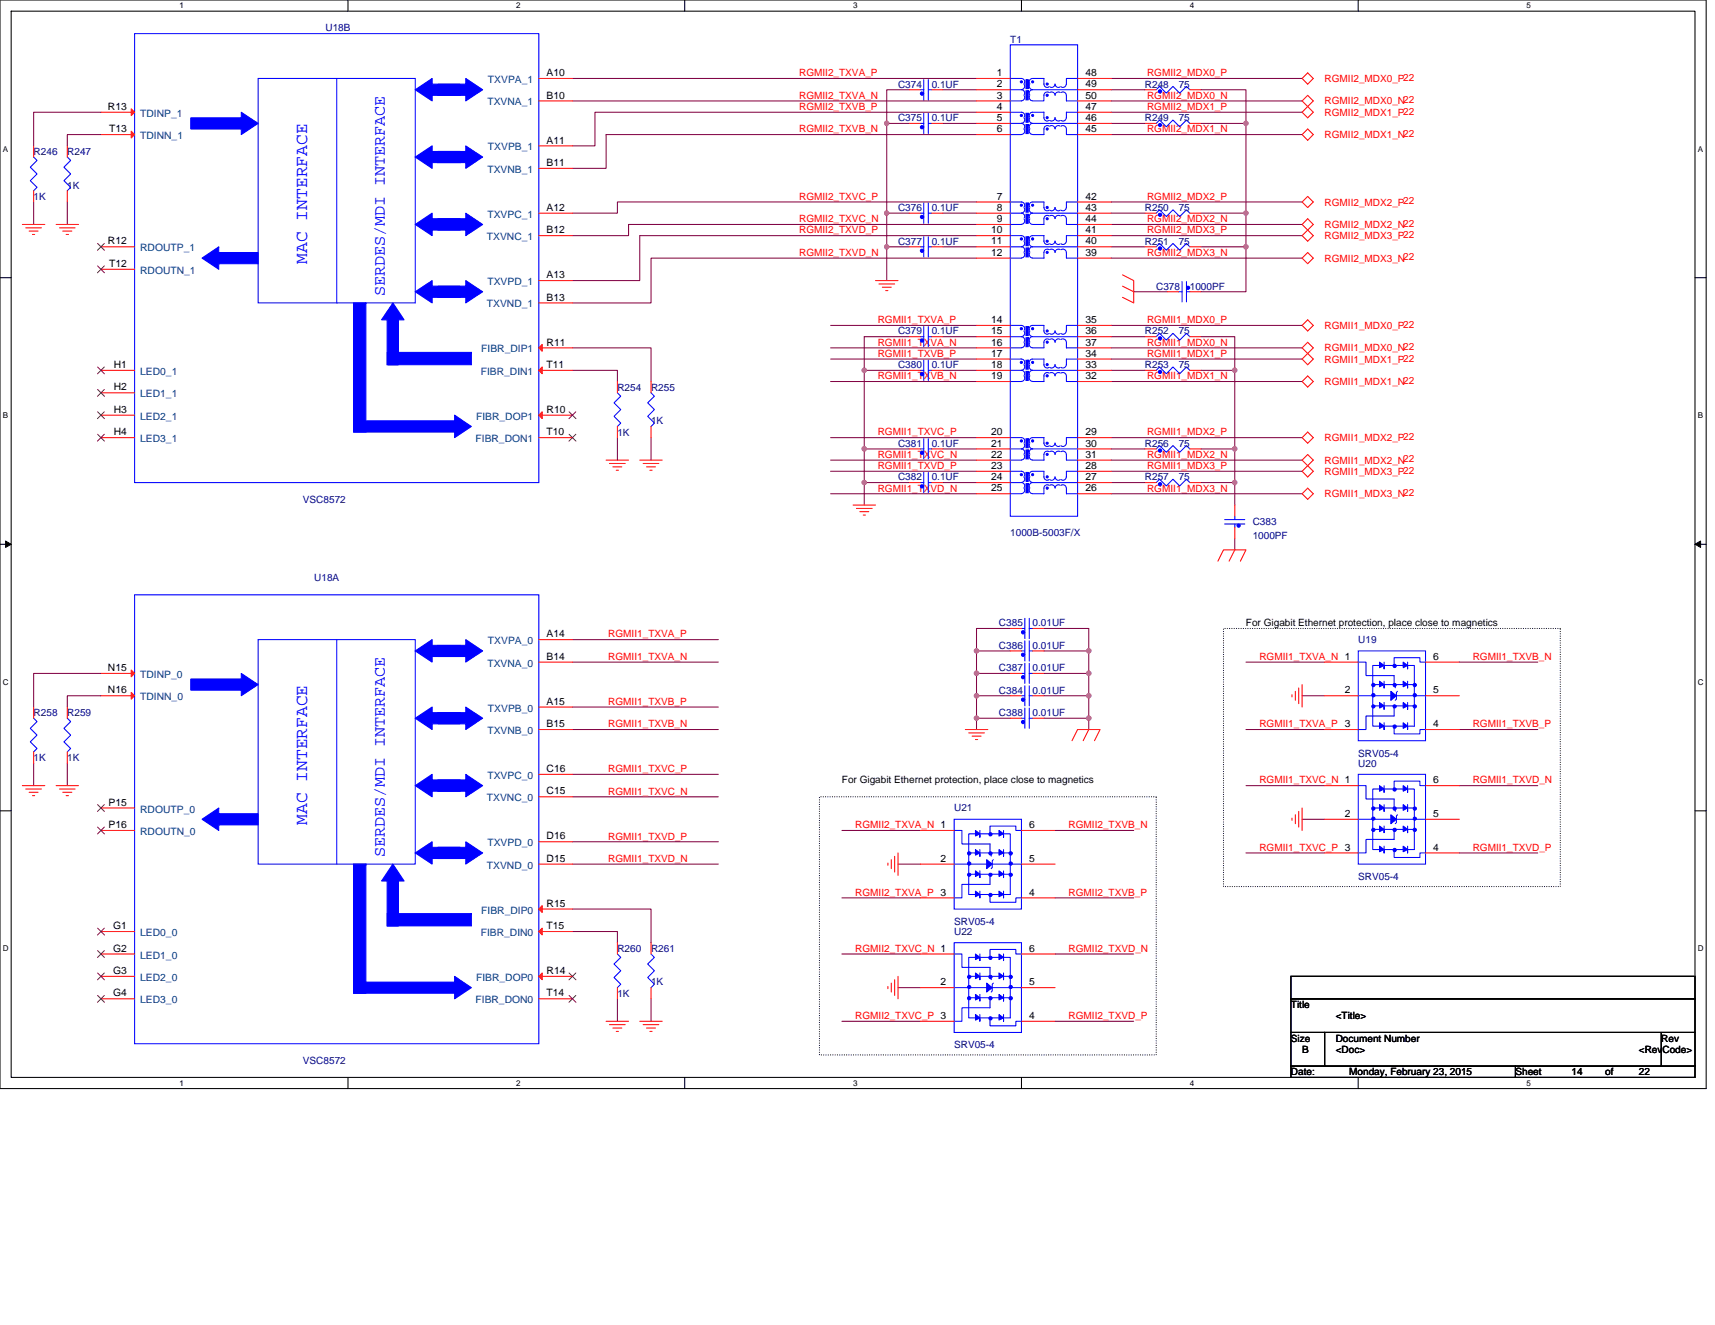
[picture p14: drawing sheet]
<svg xmlns="http://www.w3.org/2000/svg" width="279mm" height="216mm" viewBox="0 0 279 216" stroke-linecap="round" stroke-linejoin="round" font-family="sans-serif">
<defs><g id="words">
<g font-size="2.9" fill="#00f">
<text x="50" y="43" transform="rotate(-90 50 43)">MAC INTERFACE</text>
<text x="50" y="134.4" transform="rotate(-90 50 134.4)">MAC INTERFACE</text>
</g>
<g font-size="2.7" fill="#00f">
<text x="62.7" y="48.3" transform="rotate(-90 62.7 48.3)">SERDES/MDI INTERFACE</text>
<text x="62.7" y="139.7" transform="rotate(-90 62.7 139.7)">SERDES/MDI INTERFACE</text>
</g>
<g font-size="1.7">
<text x="17.6" y="17.9">R13</text>
<text x="89" y="16.1">B10</text>
<text x="89" y="12.4">A10</text>
<text x="162.4" y="14.2">2</text>
<text x="162.4" y="12.4">1</text>
<text x="162.4" y="16.1">3</text>
<text x="162.4" y="17.9">4</text>
<text x="176.8" y="17.9">47</text>
<text x="176.8" y="16.1">50</text>
<text x="176.8" y="12.4">48</text>
<text x="176.8" y="14.2">49</text>
<text x="17.8" y="21.5">T13</text>
<text x="89" y="23.4">A11</text>
<text x="162.4" y="19.7">5</text>
<text x="162.4" y="21.5">6</text>
<text x="176.8" y="21.5">45</text>
<text x="176.8" y="19.7">46</text>
<text x="89" y="27.1">B11</text>
<text x="89" y="34.4">A12</text>
<text x="162.4" y="32.5">7</text>
<text x="162.4" y="34.4">8</text>
<text x="176.8" y="32.5">42</text>
<text x="176.8" y="34.4">43</text>
<text x="17.6" y="39.8">R12</text>
<text x="89" y="38">B12</text>
<text x="161.5" y="38">10</text>
<text x="161.5" y="39.8">11</text>
<text x="161.5" y="41.7">12</text>
<text x="162.4" y="36.2">9</text>
<text x="176.8" y="41.7">39</text>
<text x="176.8" y="38">41</text>
<text x="176.8" y="39.8">40</text>
<text x="176.8" y="36.2">44</text>
<text x="17.8" y="43.5">T12</text>
<text x="89" y="45.3">A13</text>
<text x="89" y="49">B13</text>
<text x="161.5" y="52.6">14</text>
<text x="176.8" y="52.6">35</text>
<text x="18.5" y="60">H1</text>
<text x="89" y="60">T11</text>
<text x="89" y="56.3">R11</text>
<text x="161.5" y="54.5">15</text>
<text x="161.5" y="56.3">16</text>
<text x="161.5" y="58.1">17</text>
<text x="161.5" y="60">18</text>
<text x="176.8" y="54.5">36</text>
<text x="176.8" y="56.3">37</text>
<text x="176.8" y="58.1">34</text>
<text x="176.8" y="60">33</text>
<text x="18.5" y="63.6">H2</text>
<text x="161.5" y="61.8">19</text>
<text x="176.8" y="61.8">32</text>
<text x="18.5" y="67.3">H3</text>
<text x="18.5" y="70.9">H4</text>
<text x="89" y="70.9">T10</text>
<text x="89" y="67.3">R10</text>
<text x="161.5" y="70.9">20</text>
<text x="176.8" y="70.9">29</text>
<text x="161.5" y="72.8">21</text>
<text x="161.5" y="74.6">22</text>
<text x="161.5" y="76.4">23</text>
<text x="176.8" y="72.8">30</text>
<text x="176.8" y="74.6">31</text>
<text x="176.8" y="76.4">28</text>
<text x="161.5" y="78.3">24</text>
<text x="161.5" y="80.1">25</text>
<text x="176.8" y="78.3">27</text>
<text x="176.8" y="80.1">26</text>
<text x="89" y="107.5">B14</text>
<text x="89" y="103.8">A14</text>
<text x="233.5" y="107.5">6</text>
<text x="17.6" y="109.3">N15</text>
<text x="17.6" y="113">N16</text>
<text x="219.1" y="113">2</text>
<text x="233.5" y="113">5</text>
<text x="89" y="118.5">B15</text>
<text x="89" y="114.8">A15</text>
<text x="233.5" y="118.5">4</text>
<text x="89" y="125.8">C16</text>
<text x="17.7" y="131.3">P15</text>
<text x="89" y="129.5">C15</text>
<text x="233.5" y="127.6">6</text>
<text x="17.7" y="134.9">P16</text>
<text x="89" y="136.8">D16</text>
<text x="167.7" y="134.9">6</text>
<text x="219.1" y="133.1">2</text>
<text x="233.5" y="133.1">5</text>
<text x="89" y="140.4">D15</text>
<text x="153.2" y="140.4">2</text>
<text x="167.7" y="140.4">5</text>
<text x="233.5" y="138.6">4</text>
<text x="89" y="147.7">R15</text>
<text x="167.7" y="145.9">4</text>
<text x="18.4" y="151.4">G1</text>
<text x="18.4" y="155.1">G2</text>
<text x="89" y="151.4">T15</text>
<text x="167.7" y="155.1">6</text>
<text x="18.4" y="158.7">G3</text>
<text x="89" y="158.7">R14</text>
<text x="153.2" y="160.5">2</text>
<text x="167.7" y="160.5">5</text>
<text x="18.4" y="162.4">G4</text>
<text x="89" y="162.4">T14</text>
<text x="167.7" y="166">4</text>
</g>
<g font-size="1.7" fill="#004080">
<text x="79.4" y="17.2">TXVNA_1</text>
<text x="79.5" y="13.5">TXVPA_1</text>
<text x="22.8" y="19">TDINP_1</text>
<text x="22.8" y="22.7">TDINN_1</text>
<text x="79.4" y="28.2">TXVNB_1</text>
<text x="79.5" y="24.5">TXVPB_1</text>
<text x="79.4" y="35.5">TXVPC_1</text>
<text x="22.8" y="41">RDOUTP_1</text>
<text x="79.3" y="39.1">TXVNC_1</text>
<text x="22.8" y="44.6">RDOUTN_1</text>
<text x="79.4" y="46.5">TXVPD_1</text>
<text x="79.3" y="50.1">TXVND_1</text>
<text x="78.4" y="57.4">FIBR_DIP1</text>
<text x="22.8" y="61.1">LED0_1</text>
<text x="22.8" y="64.7">LED1_1</text>
<text x="78.3" y="61.1">FIBR_DIN1</text>
<text x="22.8" y="68.4">LED2_1</text>
<text x="77.6" y="68.4">FIBR_DOP1</text>
<text x="22.8" y="72.1">LED3_1</text>
<text x="77.5" y="72.1">FIBR_DON1</text>
<text x="79.5" y="105">TXVPA_0</text>
<text x="22.8" y="110.5">TDINP_0</text>
<text x="79.4" y="108.6">TXVNA_0</text>
<text x="22.8" y="114.1">TDINN_0</text>
<text x="79.4" y="119.6">TXVNB_0</text>
<text x="79.5" y="116">TXVPB_0</text>
<text x="79.3" y="130.6">TXVNC_0</text>
<text x="79.4" y="126.9">TXVPC_0</text>
<text x="22.8" y="132.4">RDOUTP_0</text>
<text x="22.8" y="136.1">RDOUTN_0</text>
<text x="79.4" y="137.9">TXVPD_0</text>
<text x="79.3" y="141.5">TXVND_0</text>
<text x="78.4" y="148.9">FIBR_DIP0</text>
<text x="22.8" y="152.5">LED0_0</text>
<text x="78.3" y="152.5">FIBR_DIN0</text>
<text x="22.8" y="156.2">LED1_0</text>
<text x="22.8" y="159.8">LED2_0</text>
<text x="77.6" y="159.8">FIBR_DOP0</text>
<text x="22.8" y="163.5">LED3_0</text>
<text x="77.5" y="163.5">FIBR_DON0</text>
</g>
<g font-size="1.6" fill="#000080">
<text x="53" y="5.1">U18B</text>
<text x="164.6" y="7">T1</text>
<text x="146.3" y="14.3">C374</text>
<text x="151.8" y="14.3">0.1UF</text>
<text x="186.5" y="14.3">R248</text>
<text x="192" y="14.3">75</text>
<text x="146.3" y="19.8">C375</text>
<text x="151.8" y="19.8">0.1UF</text>
<text x="186.5" y="19.8">R249</text>
<text x="192" y="19.8">75</text>
<text x="5.5" y="25.3">R246</text>
<text x="11" y="25.3">R247</text>
<text x="5.5" y="32.6">1K</text>
<text x="11" y="30.7">1K</text>
<text x="146.3" y="34.4">C376</text>
<text x="151.8" y="34.4">0.1UF</text>
<text x="186.5" y="34.4">R250</text>
<text x="192" y="34.4">75</text>
<text x="146.3" y="39.9">C377</text>
<text x="151.8" y="39.9">0.1UF</text>
<text x="186.5" y="39.9">R251</text>
<text x="192" y="39.9">75</text>
<text x="188.4" y="47.2">C378</text>
<text x="193.8" y="47.2">1000PF</text>
<text x="146.3" y="54.5">C379</text>
<text x="146.3" y="60">C380</text>
<text x="151.8" y="54.5">0.1UF</text>
<text x="151.8" y="60">0.1UF</text>
<text x="186.5" y="54.5">R252</text>
<text x="186.5" y="60">R253</text>
<text x="192" y="54.5">75</text>
<text x="192" y="60">75</text>
<text x="100.6" y="63.6">R254</text>
<text x="106.1" y="63.6">R255</text>
<text x="100.6" y="71">1K</text>
<text x="106.1" y="69.1">1K</text>
<text x="146.3" y="72.8">C381</text>
<text x="151.8" y="72.8">0.1UF</text>
<text x="186.5" y="72.8">R256</text>
<text x="192" y="72.8">75</text>
<text x="49.4" y="81.9">VSC8572</text>
<text x="146.3" y="78.3">C382</text>
<text x="151.8" y="78.3">0.1UF</text>
<text x="186.5" y="78.3">R257</text>
<text x="192" y="78.3">75</text>
<text x="164.6" y="87.4">1000B-5003F/X</text>
<text x="204.1" y="85.6">C383</text>
<text x="204.1" y="87.8">1000PF</text>
<text x="51.2" y="94.7">U18A</text>
<text x="162.8" y="105.7">C386</text>
<text x="162.8" y="102.1">C385</text>
<text x="168.2" y="105.7">0.01UF</text>
<text x="168.2" y="102.1">0.01UF</text>
<text x="221.3" y="104.8">U19</text>
<text x="162.8" y="109.4">C387</text>
<text x="162.8" y="113">C384</text>
<text x="168.2" y="109.4">0.01UF</text>
<text x="168.2" y="113">0.01UF</text>
<text x="5.5" y="116.7">R258</text>
<text x="11" y="116.7">R259</text>
<text x="162.8" y="116.7">C388</text>
<text x="168.2" y="116.7">0.01UF</text>
<text x="5.5" y="124">1K</text>
<text x="11" y="124">1K</text>
<text x="221.3" y="124.9">U20</text>
<text x="221.3" y="123.3">SRV05-4</text>
<text x="155.4" y="132.2">U21</text>
<text x="221.3" y="143.4">SRV05-4</text>
<text x="100.6" y="155.1">R260</text>
<text x="106.1" y="155.1">R261</text>
<text x="155.4" y="152.4">U22</text>
<text x="155.4" y="150.7">SRV05-4</text>
<text x="106.1" y="160.6">1K</text>
<text x="100.6" y="162.4">1K</text>
<text x="49.4" y="173.4">VSC8572</text>
<text x="155.4" y="170.8">SRV05-4</text>
</g>
<g font-size="1.6" fill="#f00">
<text x="130.2" y="12.4">RGMII2_TXVA_P</text>
<text x="130.2" y="16.1">RGMII2_TXVA_N</text>
<text x="130.2" y="17.9">RGMII2_TXVB_P</text>
<text x="186.9" y="12.4">RGMII2_MDX0_P</text>
<text x="186.9" y="16.1">RGMII2_MDX0_N</text>
<text x="186.9" y="17.9">RGMII2_MDX1_P</text>
<text x="215.8" y="13.4">RGMII2_MDX0_P22</text>
<text x="215.8" y="17">RGMII2_MDX0_N22</text>
<text x="130.2" y="21.6">RGMII2_TXVB_N</text>
<text x="186.9" y="21.6">RGMII2_MDX1_N</text>
<text x="215.8" y="18.8">RGMII2_MDX1_P22</text>
<text x="215.8" y="22.5">RGMII2_MDX1_N22</text>
<text x="130.2" y="32.6">RGMII2_TXVC_P</text>
<text x="186.9" y="32.6">RGMII2_MDX2_P</text>
<text x="215.8" y="33.5">RGMII2_MDX2_P22</text>
<text x="130.2" y="36.2">RGMII2_TXVC_N</text>
<text x="130.2" y="38">RGMII2_TXVD_P</text>
<text x="130.2" y="41.7">RGMII2_TXVD_N</text>
<text x="186.9" y="36.2">RGMII2_MDX2_N</text>
<text x="186.9" y="38">RGMII2_MDX3_P</text>
<text x="186.9" y="41.7">RGMII2_MDX3_N</text>
<text x="215.8" y="37.1">RGMII2_MDX2_N22</text>
<text x="215.8" y="39">RGMII2_MDX3_P22</text>
<text x="215.8" y="42.6">RGMII2_MDX3_N22</text>
<text x="143" y="52.7">RGMII1_TXVA_P</text>
<text x="186.9" y="52.7">RGMII1_MDX0_P</text>
<text x="215.8" y="53.6">RGMII1_MDX0_P22</text>
<text x="143" y="56.3">RGMII1_TXVA_N</text>
<text x="143" y="58.1">RGMII1_TXVB_P</text>
<text x="186.9" y="56.3">RGMII1_MDX0_N</text>
<text x="186.9" y="58.1">RGMII1_MDX1_P</text>
<text x="215.8" y="57.3">RGMII1_MDX0_N22</text>
<text x="215.8" y="59.1">RGMII1_MDX1_P22</text>
<text x="143" y="61.8">RGMII1_TXVB_N</text>
<text x="186.9" y="61.8">RGMII1_MDX1_N</text>
<text x="215.8" y="62.7">RGMII1_MDX1_N22</text>
<text x="143" y="71">RGMII1_TXVC_P</text>
<text x="186.9" y="71">RGMII1_MDX2_P</text>
<text x="215.8" y="71.9">RGMII1_MDX2_P22</text>
<text x="143" y="74.6">RGMII1_TXVC_N</text>
<text x="143" y="76.4">RGMII1_TXVD_P</text>
<text x="186.9" y="74.6">RGMII1_MDX2_N</text>
<text x="186.9" y="76.4">RGMII1_MDX3_P</text>
<text x="215.8" y="75.5">RGMII1_MDX2_N22</text>
<text x="215.8" y="77.4">RGMII1_MDX3_P22</text>
<text x="143" y="80.1">RGMII1_TXVD_N</text>
<text x="186.9" y="80.1">RGMII1_MDX3_N</text>
<text x="215.8" y="81">RGMII1_MDX3_N22</text>
<text x="99.1" y="103.9">RGMII1_TXVA_P</text>
<text x="99.1" y="107.5">RGMII1_TXVA_N</text>
<text x="205.2" y="107.5">RGMII1_TXVA_N 1</text>
<text x="239.9" y="107.5">RGMII1_TXVB_N</text>
<text x="99.1" y="114.9">RGMII1_TXVB_P</text>
<text x="99.1" y="118.5">RGMII1_TXVB_N</text>
<text x="205.2" y="118.5">RGMII1_TXVA_P 3</text>
<text x="239.9" y="118.5">RGMII1_TXVB_P</text>
<text x="99.1" y="125.8">RGMII1_TXVC_P</text>
<text x="99.1" y="129.5">RGMII1_TXVC_N</text>
<text x="205.2" y="127.7">RGMII1_TXVC_N 1</text>
<text x="239.9" y="127.7">RGMII1_TXVD_N</text>
<text x="99.1" y="136.8">RGMII1_TXVD_P</text>
<text x="139.3" y="135">RGMII2_TXVA_N 1</text>
<text x="174.1" y="135">RGMII2_TXVB_N</text>
<text x="99.1" y="140.4">RGMII1_TXVD_N</text>
<text x="205.2" y="138.6">RGMII1_TXVC_P 3</text>
<text x="239.9" y="138.6">RGMII1_TXVD_P</text>
<text x="139.3" y="145.9">RGMII2_TXVA_P 3</text>
<text x="174.1" y="145.9">RGMII2_TXVB_P</text>
<text x="139.3" y="155.1">RGMII2_TXVC_N 1</text>
<text x="174.1" y="155.1">RGMII2_TXVD_N</text>
<text x="139.3" y="166.1">RGMII2_TXVC_P 3</text>
<text x="174.1" y="166.1">RGMII2_TXVD_P</text>
</g>
<g font-size="1.6">
<text x="203" y="102.1">For Gigabit Ethernet protection, place close to magnetics</text>
<text x="137.2" y="127.7">For Gigabit Ethernet protection, place close to magnetics</text>
<text x="210.3" y="164.2">Title</text>
<text x="217.6" y="166.1">&lt;Title&gt;</text>
<text x="210.3" y="169.7">Size</text>
<text x="212.1" y="171.6">B</text>
<text x="217.6" y="169.7">Document Number</text>
<text x="217.6" y="171.6">&lt;Doc&gt;</text>
<text x="267" y="171.6">&lt;RevCode&gt;</text>
<text x="270.7" y="169.7">Rev</text>
<text x="210.3" y="175.2">Date:</text>
<text x="219.8" y="175.2">Monday, February 23, 2015</text>
<text x="246.9" y="175.2">Sheet</text>
<text x="256" y="175.2">14</text>
<text x="261.5" y="175.2">of</text>
<text x="267" y="175.2">22</text>
</g>
<g font-size="1.3">
<text x="29.3" y="1.4">1</text>
<text x="84.1" y="1.4">2</text>
<text x="139" y="1.4">3</text>
<text x="193.8" y="1.4">4</text>
<text x="248.7" y="1.4">5</text>
<text x=".5" y="24.7">A</text>
<text x="276.6" y="24.7">A</text>
<text x=".5" y="68.2">B</text>
<text x="276.6" y="68.2">B</text>
<text x=".5" y="111.6">C</text>
<text x="276.6" y="111.6">C</text>
<text x=".5" y="155">D</text>
<text x="276.6" y="155">D</text>
<text x="29.3" y="176.9">1</text>
<text x="84.1" y="176.9">2</text>
<text x="139" y="176.9">3</text>
<text x="193.8" y="176.9">4</text>
<text x="248.7" y="176.9">5</text>
</g>
</g></defs>
<path d="M0 0h278v177.4h-278zM1.8 1.8h274.3v173.8h-274.3z" fill="none" stroke="#000" stroke-width=".17"/>
<g fill="#fff">
<path d="M29.3 .2h.7v1.5h-.7z"/>
<path d="M29.3 175.7h.7v1.5h-.7z"/>
</g>
<path d="M56.7 0v1.8M56.7 175.6v1.8" fill="none" stroke="#000" stroke-width=".17"/>
<g fill="#fff">
<path d="M84.1 .2h.7v1.5h-.7z"/>
<path d="M84.1 175.7h.7v1.5h-.7z"/>
</g>
<path d="M111.5 0v1.8M111.5 175.6v1.8" fill="none" stroke="#000" stroke-width=".17"/>
<g fill="#fff">
<path d="M139 .2h.7v1.5h-.7z"/>
<path d="M139 175.7h.7v1.5h-.7z"/>
</g>
<path d="M166.4 0v1.8M166.4 175.6v1.8" fill="none" stroke="#000" stroke-width=".17"/>
<g fill="#fff">
<path d="M193.8 .2h.8v1.5h-.8z"/>
<path d="M193.8 175.7h.8v1.5h-.8z"/>
</g>
<path d="M221.3 0v1.8M221.3 175.6v1.8" fill="none" stroke="#000" stroke-width=".17"/>
<g fill="#fff">
<path d="M248.7 .2h.7v1.5h-.7z"/>
<path d="M248.7 175.7h.7v1.5h-.7z"/>
<path d="M.5 23.5h.8v1.5h-.8z"/>
<path d="M276.6 23.5h.9v1.5h-.9z"/>
<path d="M.5 67h.8v1.4h-.8z"/>
<path d="M276.6 67h.9v1.4h-.9z"/>
</g>
<path d="M0 45.3h1.8M276.1 45.3h1.9" fill="none" stroke="#000" stroke-width=".17"/>
<g fill="#fff">
<path d="M.5 110.4h.9v1.5h-.9z"/>
<path d="M276.6 110.4h1v1.5h-1z"/>
</g>
<path d="M0 88.7h1.8M276.1 88.7h1.9" fill="none" stroke="#000" stroke-width=".17"/>
<path d="M.9 88.2l.9 .5-.9 .5zM276.1 88.7l1-.5v1z" fill="#000" stroke="#000" stroke-width=".16"/>
<g fill="#fff">
<path d="M.5 153.8h.9v1.5h-.9z"/>
<path d="M276.6 153.8h1v1.5h-1z"/>
</g>
<path d="M0 132.1h1.8M276.1 132.1h1.9M210.3 159.1h65.8v3.7h-65.8zM210.3 162.8h65.8v5.4h-65.8zM210.3 168.2h5.5v5.5h-5.5zM210.3 173.7h36.6v1.9h-36.6zM215.8 168.2h54.9v5.5h-54.9zM246.9 173.7h29.2v1.9h-29.2zM270.7 168.2h5.4v5.5h-5.4z" fill="none" stroke="#000" stroke-width=".17"/>
<path d="M199.3 102.4h54.9v42.1h-54.9zM133.5 129.8h54.9v42.1h-54.9z" fill="none" stroke="#000" stroke-width=".17" stroke-dasharray="0 .3"/>
<g fill="none" stroke="#800040" stroke-width=".17">
<path d="M16.4 18.3h-10.9v5.5M93.3 12.8h65.8M93.3 16.4h65.8M148.1 14.6h-3.6v5.5M153.6 14.6h5.5M159.1 18.3h-62.2v5.5h-3.6M181 14.6h5.5M181 12.8h31.1M181 16.4h31.1M181 18.3h31.1M195.7 14.6h7.3v5.5h-7.3M5.5 32.9v3.7"/>
<path d="M11 32.9v3.7M16.4 21.9h-5.4v1.9M148.1 20.1h-3.6v14.6M148.1 34.7h-3.6v5.5M153.6 20.1h5.5M153.6 34.7h5.5M159.1 32.9h-58.5v1.8h-7.3M159.1 36.6h-56.7v1.8h-9.1M159.1 21.9h-60.4v5.5h-5.4M159.1 38.4h-54.9v7.3h-10.9M181 20.1h5.5M181 34.7h5.5"/>
<path d="M181 21.9h31.1M181 32.9h31.1M181 36.6h31.1M181 38.4h31.1M203 34.7v5.5h-7.3M203 20.1v14.6h-7.3M93.3 56.7h12.8v5.5M135.3 53h23.8M135.3 56.7h23.8M135.3 58.5h23.8M148.1 40.2h-3.6v5.5M148.1 54.9h-7.3v5.4h7.3"/>
<path d="M153.6 54.9h5.5M153.6 40.2h5.5M159.1 42.1h-53v7.3h-12.8M181 40.2h5.5M181 54.9h5.5M181 42.1h31.1M181 53h31.1M181 56.7h31.1M181 58.5h31.1M184.7 47.5h5.5M195.7 54.9h5.5v5.4M203 40.2v7.3h-7.3"/>
<path d="M93.3 60.3h7.3v1.9M100.6 71.3v3.7M106.1 71.3v3.7M135.3 62.2h23.8M135.3 71.3h23.8M135.3 75h23.8M135.3 76.8h23.8M140.8 78.6v3.7M140.8 73.2v5.4h7.3M140.8 60.3v12.9h7.3M153.6 73.2h5.5M153.6 60.3h5.5"/>
<path d="M153.6 78.6h5.5M181 78.6h5.5M181 73.2h5.5M181 60.3h5.5M181 62.2h31.1M181 71.3h31.1M181 75h31.1M181 76.8h31.1M195.7 73.2h5.5v5.4M195.7 60.3h5.5M195.7 78.6h5.5v3.7M201.2 60.3v12.9"/>
<path d="M135.3 80.5h23.8M181 80.5h31.1M201.2 87.8v1.8M16.4 113.4h-5.4v1.8M16.4 109.7h-10.9v5.5M93.3 104.2h23.7M93.3 107.9h23.7M93.3 115.2h23.7M93.3 118.9h23.7M159.1 113.4v3.6M159.1 113.4h5.5M159.1 117v1.9"/>
<path d="M159.1 106.1v3.6M159.1 109.7v3.7M159.1 117h5.5M159.1 106.1h5.5M159.1 109.7h5.5M164.6 102.4h-5.5v3.7M170.1 113.4h7.3M170.1 117h7.3M170.1 106.1h7.3v3.6M170.1 109.7h7.3M170.1 102.4h7.3v3.7M177.4 113.4v3.6"/>
<path d="M177.4 117v1.9M177.4 109.7v3.7M203 107.9h12.8M203 118.9h12.8M212.1 113.4h3.7M237.7 107.9h12.8M237.7 118.9h12.8M5.5 124.4v3.6M11 124.4v3.6M93.3 126.2h23.7M93.3 129.8h23.7M93.3 137.2h23.7"/>
<path d="M137.2 135.3h12.7M171.9 135.3h12.8M203 128h12.8M203 139h12.8M212.1 133.5h3.7M237.7 128h12.8M237.7 139h12.8M93.3 140.8h23.7M93.3 151.8h7.3v1.8M93.3 148.1h12.8v5.5M137.2 155.4h12.7M137.2 146.3h12.7"/>
<path d="M146.3 140.8h3.6M171.9 146.3h12.8M171.9 155.4h12.8M100.6 162.8v3.6M106.1 162.8v3.6M137.2 166.4h12.7M146.3 160.9h3.6M171.9 166.4h12.8"/>
</g>
<g fill="#f0f" stroke="#f0f" stroke-width=".17">
<circle cx="144.4" cy="20.1" r=".35"/>
<circle cx="144.4" cy="34.7" r=".35"/>
<circle cx="144.4" cy="40.2" r=".36"/>
<circle cx="140.8" cy="78.6" r=".36"/>
<circle cx="140.8" cy="73.1" r=".36"/>
<circle cx="140.8" cy="60.3" r=".36"/>
<circle cx="203" cy="40.2" r=".36"/>
<circle cx="203" cy="20.1" r=".35"/>
<circle cx="203" cy="34.7" r=".35"/>
<circle cx="201.2" cy="78.6" r=".36"/>
<circle cx="201.1" cy="73.1" r=".36"/>
<circle cx="201.2" cy="60.3" r=".36"/>
<circle cx="177.4" cy="113.4" r=".36"/>
<circle cx="159.1" cy="117" r=".36"/>
<circle cx="177.4" cy="117" r=".36"/>
<circle cx="177.4" cy="109.7" r=".36"/>
<circle cx="159.1" cy="113.4" r=".36"/>
<circle cx="159.1" cy="109.7" r=".36"/>
<circle cx="159.1" cy="106.1" r=".36"/>
<circle cx="177.4" cy="106.1" r=".36"/>
</g>
<g fill="none" stroke="#f00" stroke-width=".17">
<path d="M212.1 16.4l.9-.9 1 .9-1 1zM212.1 12.8l.9-.9 1 .9-1 .9zM213 17.4l1 .9-1 .9-.9-.9zM3.6 36.6h3.7M4.2 37.1h2.6M4.7 37.7h1.5M5.3 38.2h.4M9.1 36.6h3.7M9.7 37.1h2.5M10.2 37.7h1.5M10.8 38.2h.4M212.1 21.9l.9-.9 1 .9-1 1z"/>
<path d="M212.1 32.9l.9-.9 1 .9-1 .9zM212.1 38.4l.9-.9 1 .9-1 .9zM213 35.6l1 1-1 .9-.9-.9zM142.6 45.7h3.7M143.2 46.3h2.6M143.7 46.8h1.5M144.3 47.3h.4M182.9 44.8l1.8 .9v3.7l-1.8-.9M182.9 46.6l1.8 .9M212.1 42.1l.9-1 1 1-1 .9zM212.1 53l.9-.9 1 .9-1 .9zM212.1 56.7l.9-.9 1 .9-1 .9z"/>
<path d="M212.1 58.5l.9-.9 1 .9-1 .9zM98.7 75h3.7M99.3 75.5h2.6M99.8 76.1h1.5M100.4 76.6h.4M104.2 75h3.7M104.8 75.5h2.5M105.3 76.1h1.5M105.9 76.6h.3M212.1 62.2l.9-.9 1 .9-1 .9zM212.1 71.3l.9-.9 1 .9-1 .9zM212.1 75l.9-.9 1 .9-1 .9z"/>
<path d="M213 75.9l1 .9-1 .9-.9-.9zM139 82.3h3.6M139.5 82.8h2.6M140.1 83.4h1.4M140.6 83.9h.4M198.4 91.4l.9-1.8h3.7l-.9 1.8M201.2 89.6l-1 1.8M212.1 80.5l.9-1 1 1-1 .9zM157.3 118.9h3.6M157.8 119.4h2.6M158.4 120h1.4M177.4 118.9l-.9 1.8"/>
<path d="M210.5 113.2v.4M211 112.6v1.5M211.6 112.1v2.6M212.1 111.5v3.7M3.6 128h3.7M4.2 128.6h2.6M4.7 129.1h1.5M5.3 129.6h.4M9.1 128h3.7M9.7 128.6h2.5M10.2 129.1h1.5M10.8 129.6h.4"/>
<path d="M145.8 139.5v2.6M146.3 139v3.6M158.9 120.5h.4M174.6 120.7l1-1.8h3.6l-.9 1.8M210.5 133.3v.4M211 132.8v1.4M211.6 132.2v2.6M212.1 131.7v3.6M100.6 153.6v1.8M144.7 140.6v.4M145.2 140.1v1.4M145.8 159.6v2.6"/>
<path d="M146.3 159.1v3.7M98.7 166.4h3.7M99.3 167h2.6M99.8 167.5h1.5M100.4 168.1h.4M100.6 160.9v1.9M104.2 166.4h3.7M104.8 167h2.5M105.3 167.5h1.5M105.9 168.1h.3M144.7 160.7v.4M145.2 160.2v1.4"/>
</g>
<g fill="none" stroke="#00f" stroke-width=".17">
<path d="M164.6 12.8h1.8M164.6 14.6h1.8M164.6 16.4h1.8M164.6 7.3h11v76.8h-11zM166.4 12.8a.53 .53 0 0 1 .5 .3 .53 .53 0 0 1-.1 .5M166.8 13.8a.53 .53 0 0 1 .1 .5 .53 .53 0 0 1-.5 .3 .54 .54 0 0 1 .4 .9M166.8 15.6a.53 .53 0 0 1 .1 .5 .53 .53 0 0 1-.5 .3M167.8 13.8a.55 .55 0 0 0 .4 .8 .55 .55 0 0 0-.4 .9M167.8 15.6a.55 .55 0 0 0 .4 .8M168.2 12.8a.54 .54 0 0 0-.4 .8M168.2 12.8h1.9v.9M168.2 14.6h7.4"/>
<path d="M170.1 13.7a.52 .52 0 0 0 .2 .5 .52 .52 0 0 0 .6-.1M170.9 15.1a.54 .54 0 0 0-.8 .4v.9h-1.9M171 15.1a.57 .57 0 0 1 .9 .4 .53 .53 0 0 1 .8-.4M171 14.1a.53 .53 0 0 0 .6 .1 .53 .53 0 0 0 .3-.5 .54 .54 0 0 0 .8 .4M172.9 15.1a.55 .55 0 0 1 .8 .4M173.7 13.7a.54 .54 0 0 1-.8 .4M173.7 15.5v.9h1.9M175.6 12.8h-1.9v.9M100.6 155.4l.5 .6-1.1 1.1 1.1 1.1-1.1 1.1 1.1 1.1-.5 .5"/>
</g>
<g fill="#00f" stroke="#00f" stroke-width=".17">
<path d="M166.3 13.2h.2v.3h-.2z" fill-rule="evenodd"/>
<path d="M170.5 15.4h.2v.3h-.2z" fill-rule="evenodd"/>
<path d="M167.2 14.8v1.5h.3v-1.5z" fill-rule="evenodd"/>
<circle cx="168.2" cy="13.3" r=".17"/>
<circle cx="170.6" cy="13.7" r=".17"/>
</g>
<path d="M167.2 13h.3v1.4h-.3z" fill="#00f"/>
<g fill="none" stroke="#00f" stroke-width=".17">
<path d="M21.9 5.5h65.9v73.1h-65.9zM42.1 12.8h25.5v36.6h-25.5zM54.9 12.8v36.6M149.9 14.6h.6M150.5 13v3.3M150.5 18.5v3.3M151.2 14.6h.6M151.2 13v3.3M151.2 18.5v3.3M164.6 18.3h1.8M166.4 18.3a.52 .52 0 0 1 .5 .3 .52 .52 0 0 1-.1 .5M166.8 19.2a.53 .53 0 0 1 .1 .6 .53 .53 0 0 1-.5 .3"/>
<path d="M167.2 13h.3v1.4h-.3zM167.8 19.2a.55 .55 0 0 0 .4 .9M168.2 18.3a.53 .53 0 0 0-.4 .8M168.2 18.3h1.9v.9a.52 .52 0 0 0 .2 .5 .52 .52 0 0 0 .6-.1M172.7 19.6a.51 .51 0 0 1-.5 .1 .51 .51 0 0 1-.3-.5 .56 .56 0 0 1-.9 .4M173.7 19.2a.54 .54 0 0 1-.8 .4M175.6 18.3h-1.9v.9M188.4 14.6l.5-.5 1.1 1.1 1.1-1.1 1.1 1.1 1.1-1.1 .5 .5M5.5 25.6l.5 .5-1.1 1.1 1.1 1.1-1.1 1.1 1.1 1.1-.5 .6M11 25.6l.5 .5-1.1 1.1 1.1 1.1-1.1 1.1 1.1 1.1-.5 .6M149.9 34.7h.6M149.9 20.1h.6"/>
<path d="M150.5 33.1v3.3M150.5 38.6v3.3M151.2 34.7h.6M151.2 20.1h.6M151.2 33.1v3.3M151.2 38.6v3.3M164.6 38.4h1.8M164.6 36.6h1.8M164.6 34.7h1.8M164.6 32.9h1.8M164.6 20.1h1.8M164.6 21.9h1.8"/>
<path d="M166.4 38.4a.52 .52 0 0 1 .5 .3 .52 .52 0 0 1-.1 .5M166.4 32.9a.52 .52 0 0 1 .5 .3 .52 .52 0 0 1-.1 .5M166.4 34.7a.52 .52 0 0 1 .5 .3 .52 .52 0 0 1-.1 .6M166.4 20.1a.52 .52 0 0 1 .5 .3 .52 .52 0 0 1-.1 .5M166.8 39.3a.55 .55 0 0 1 .1 .6 .55 .55 0 0 1-.5 .3 .53 .53 0 0 1 .5 .3 .53 .53 0 0 1-.1 .6M166.8 35.7a.53 .53 0 0 1 .1 .6 .53 .53 0 0 1-.5 .3M166.8 33.9a.53 .53 0 0 1 .1 .5 .53 .53 0 0 1-.5 .3M166.8 21.1a.53 .53 0 0 1 .1 .5 .53 .53 0 0 1-.5 .3M167.8 39.3a.57 .57 0 0 0 .4 .9 .54 .54 0 0 0-.4 .9M167.8 35.7a.55 .55 0 0 0 .4 .9M167.8 33.9a.55 .55 0 0 0 .4 .8M167.8 21.1a.55 .55 0 0 0 .4 .8"/>
<path d="M168.2 38.4a.53 .53 0 0 0-.4 .8M168.2 34.7a.53 .53 0 0 0-.4 .9M168.2 32.9a.53 .53 0 0 0-.4 .8M168.2 20.1a.53 .53 0 0 0-.4 .8M168.2 38.4h1.9v.9a.52 .52 0 0 0 .2 .5 .52 .52 0 0 0 .6-.1M168.2 32.9h1.9v.9a.52 .52 0 0 0 .2 .5 .52 .52 0 0 0 .6-.1M168.2 34.7h7.4M168.2 20.1h7.4M170.9 35.2a.54 .54 0 0 0-.8 .4v1h-1.9M170.9 20.6a.53 .53 0 0 0-.8 .4v.9h-1.9M171 20.6a.55 .55 0 0 1 .9 .4 .55 .55 0 0 1 .8-.4M172.7 35.2a.55 .55 0 0 0-.8 .4 .55 .55 0 0 0-.9-.4"/>
<path d="M172.7 39.7a.53 .53 0 0 1-.5 .1 .53 .53 0 0 1-.3-.5 .54 .54 0 0 1-.9 .4M172.7 34.2a.53 .53 0 0 1-.5 .1 .53 .53 0 0 1-.3-.5 .54 .54 0 0 1-.9 .4M172.9 35.2a.55 .55 0 0 1 .8 .4M172.9 20.6a.55 .55 0 0 1 .8 .4M173.7 39.3a.54 .54 0 0 1-.8 .4M173.7 33.8a.54 .54 0 0 1-.8 .4M173.7 35.6v1h1.9M173.7 21v.9h1.9M175.6 38.4h-1.9v.9M175.6 32.9h-1.9v.9M188.4 20.1l.5-.5 1.1 1.1 1.1-1.1 1.1 1.1 1.1-1.1 .5 .5M188.4 34.7l.5-.5 1.1 1.1 1.1-1.1 1.1 1.1 1.1-1.1 .5 .5"/>
<path d="M149.9 54.9h.6M149.9 40.2h.6M150.5 53.2v3.3M150.5 58.7v3.3M151.2 54.9h.6M151.2 40.2h.6M151.2 53.2v3.3M151.2 58.7v3.3M164.6 42.1h1.8M164.6 40.2h1.8M164.6 54.9h1.8M164.6 53h1.8"/>
<path d="M164.6 56.7h1.8M164.6 58.5h1.8M166.4 58.5a.53 .53 0 0 1 .5 .3 .53 .53 0 0 1-.1 .6M166.4 53a.52 .52 0 0 1 .5 .3 .52 .52 0 0 1-.1 .5M166.8 55.8a.53 .53 0 0 1 .1 .6 .53 .53 0 0 1-.5 .3M166.8 41.2a.53 .53 0 0 1 .1 .6 .53 .53 0 0 1-.5 .2M166.8 54a.53 .53 0 0 1 .1 .6 .53 .53 0 0 1-.5 .2 .54 .54 0 0 1 .4 .9M166.8 59.5a.53 .53 0 0 1 .1 .5 .53 .53 0 0 1-.5 .3M167.8 41.2a.55 .55 0 0 0 .4 .8M167.8 59.5a.55 .55 0 0 0 .4 .8M167.8 54a.55 .55 0 0 0 .4 .8 .55 .55 0 0 0-.4 .9M167.8 55.8a.55 .55 0 0 0 .4 .9"/>
<path d="M168.2 58.5a.54 .54 0 0 0-.4 .9M168.2 53a.53 .53 0 0 0-.4 .8M168.2 54.9h7.4M168.2 58.5h1.9v.9a.52 .52 0 0 0 .2 .5 .52 .52 0 0 0 .6 0M168.2 53h1.9v.9a.52 .52 0 0 0 .2 .5 .52 .52 0 0 0 .6 0M168.2 40.2h7.4M170.9 55.3a.54 .54 0 0 0-.8 .5v.9h-1.9M170.9 40.7a.54 .54 0 0 0-.8 .4v1h-1.9M171 55.3a.57 .57 0 0 1 .9 .5 .53 .53 0 0 1 .8-.5M171 54.4a.53 .53 0 0 0 .6 0 .53 .53 0 0 0 .3-.5 .54 .54 0 0 0 .8 .5M171 59.9a.53 .53 0 0 0 .6 0 .53 .53 0 0 0 .3-.5 .54 .54 0 0 0 .8 .5M172.7 40.7a.55 .55 0 0 0-.8 .4 .55 .55 0 0 0-.9-.4"/>
<path d="M172.9 40.7a.55 .55 0 0 1 .8 .4M172.9 55.3a.55 .55 0 0 1 .8 .5M173.7 59.4a.54 .54 0 0 1-.8 .5M173.7 53.9a.54 .54 0 0 1-.8 .5M173.7 41.1v1h1.9M173.7 55.8v.9h1.9M175.6 53h-1.9v.9M175.6 58.5h-1.9v.9M188.4 40.2l.5-.5 1.1 1.1 1.1-1.1 1.1 1.1 1.1-1.1 .5 .5M188.4 54.9l.5-.6 1.1 1.1 1.1-1.1 1.1 1.1 1.1-1.1 .5 .6M192 47.5h.6M192.6 45.9v3.3"/>
<path d="M193.3 47.5h.5M193.3 45.9v3.3M100.6 64l.5 .6-1.1 1 1.1 1.1-1.1 1.1 1.1 1.1-.5 .6M106.1 64l.5 .6-1.1 1 1.1 1.1-1.1 1.1 1.1 1.1-.5 .6M149.9 60.3h.6M149.9 73.2h.6M149.9 78.6h.6M150.5 71.5v3.3M150.5 77v3.3M151.2 60.3h.6M151.2 73.2h.6M151.2 78.6h.6"/>
<path d="M151.2 71.5v3.3M151.2 77v3.3M164.6 60.3h1.8M164.6 78.6h1.8M164.6 76.8h1.8M164.6 71.3h1.8M164.6 75h1.8M164.6 62.2h1.8M164.6 73.2h1.8M166.4 71.3a.52 .52 0 0 1 .5 .3 .52 .52 0 0 1-.1 .5M166.4 76.8a.53 .53 0 0 1 .5 .3 .53 .53 0 0 1-.1 .5M166.4 78.6a.52 .52 0 0 1 .5 .3 .52 .52 0 0 1-.1 .6"/>
<path d="M166.4 60.3a.52 .52 0 0 1 .5 .3 .52 .52 0 0 1-.1 .6M166.8 74.1a.53 .53 0 0 1 .1 .6 .53 .53 0 0 1-.5 .3M166.8 61.3a.53 .53 0 0 1 .1 .6 .53 .53 0 0 1-.5 .2M166.8 79.6a.53 .53 0 0 1 .1 .6 .53 .53 0 0 1-.5 .2M166.8 77.8a.53 .53 0 0 1 .1 .5 .53 .53 0 0 1-.5 .3M166.8 72.3a.54 .54 0 0 1 .1 .6 .54 .54 0 0 1-.5 .3 .52 .52 0 0 1 .5 .2 .52 .52 0 0 1-.1 .6M167.8 72.3a.57 .57 0 0 0 .4 .9 .53 .53 0 0 0-.4 .8M167.8 74.1a.55 .55 0 0 0 .4 .9M167.8 79.6a.55 .55 0 0 0 .4 .8M167.8 61.3a.55 .55 0 0 0 .4 .8M167.8 77.8a.55 .55 0 0 0 .4 .8M168.2 78.6a.53 .53 0 0 0-.4 .9"/>
<path d="M168.2 71.3a.53 .53 0 0 0-.4 .8M168.2 76.8a.54 .54 0 0 0-.4 .8M168.2 60.3a.53 .53 0 0 0-.4 .9M168.2 76.8h1.9v.9a.52 .52 0 0 0 .8 .4M168.2 71.3h1.9v.9a.52 .52 0 0 0 .8 .4M168.2 60.3h7.4M168.2 73.2h7.4M168.2 78.6h7.4M170.1 61.3v.9h-1.9M170.9 60.8a.54 .54 0 0 0-.8 .4M170.9 73.6a.53 .53 0 0 0-.8 .5v.9h-1.9M170.9 79.1a.54 .54 0 0 0-.8 .4v1h-1.9"/>
<path d="M171 72.6a.54 .54 0 0 0 .6 .1 .54 .54 0 0 0 .3-.5 .52 .52 0 0 0 .3 .5 .52 .52 0 0 0 .5-.1M171 79.1a.55 .55 0 0 1 .9 .4 .55 .55 0 0 1 .8-.4M172.7 73.6a.55 .55 0 0 0-.8 .4 .55 .55 0 0 0-.9-.4M172.7 60.8a.54 .54 0 0 0-.8 .4 .57 .57 0 0 0-.9-.4M172.7 78.1a.51 .51 0 0 1-.5 .1 .51 .51 0 0 1-.3-.5 .56 .56 0 0 1-.9 .4M172.9 79.1a.55 .55 0 0 1 .8 .4M172.9 73.6a.55 .55 0 0 1 .8 .4M172.9 60.8a.55 .55 0 0 1 .8 .4M173.7 77.7a.54 .54 0 0 1-.8 .4M173.7 72.2a.54 .54 0 0 1-.8 .4M173.7 79.5v1h1.9M173.7 74.1v.9h1.9"/>
<path d="M173.7 61.3v.9h1.9M175.6 71.3h-1.9v.9M175.6 76.8h-1.9v.9M188.4 78.6l.5-.5 1.1 1.1 1.1-1.1 1.1 1.1 1.1-1.1 .5 .5M188.4 60.3l.5-.5 1.1 1.1 1.1-1.1 1.1 1.1 1.1-1.1 .5 .5M188.4 73.2l.5-.6 1.1 1.1 1.1-1.1 1.1 1.1 1.1-1.1 .5 .6M21.9 96.9h65.9v73.2h-65.9zM164.6 80.5h1.8M199.5 84.7h3.3M199.5 85.4h3.3M201.2 84.1v.6M201.2 85.4v.5"/>
<path d="M5.5 117l.5 .6-1.1 1.1 1.1 1.1-1.1 1.1 1.1 1.1-.5 .5M11 117l.5 .6-1.1 1.1 1.1 1.1-1.1 1.1 1.1 1.1-.5 .5M42.1 104.2h25.5v36.6h-25.5zM54.9 104.2v36.6M166.4 109.7h.6M166.4 106.1h.6M166.4 102.4h.6M166.4 113.4h.6M166.4 117h.6M167 108.1v3.3M167 104.4v3.3M167 100.8v3.3"/>
<path d="M167 111.7v3.3M167 115.4v3.3M167.7 109.7h.5M167.7 106.1h.5M167.7 102.4h.5M167.7 113.4h.5M167.7 117h.5M167.7 108.1v3.3M167.7 104.4v3.3M167.7 100.8v3.3M167.7 111.7v3.3M167.7 115.4v3.3"/>
<path d="M221.3 106.1h10.9v14.6h-10.9zM221.3 107.9h1.2v2.2h4.6v1.4M223.6 111.5h1.1M223.6 115h1.1M224.7 108.4h-1.1v9.9h1.1M225.5 111v1.1v-.4M225.5 114.5v1.1v-.4M225.5 117.8v1.1v-.4M225.5 107.9v1.1v-.4M225.5 118.3h3.1M225.5 108.4h3.1M225.5 111.5h3.1"/>
<path d="M225.5 115h3.1M226.6 113.4h-5.3M227.1 115v1.7h-4.6v2.2h-1.2M227.1 118.3v1.3h4.2v-.7h.9M227.3 111.9h.1M227.5 113.4h4.7M227.7 112.6l-.2 .2v1.1l-.2 .2M229.2 115.6h.1M229.3 117.8v1.1v-.4M229.3 114.5v1.1v-.4M229.3 107.9v1.1v-.4M229.3 111v1.1v-.4"/>
<path d="M229.3 108.4h1.1v9.9h-1.1M229.3 111.5h1.1M229.3 115h1.1M232.2 107.9h-.9v-.7h-4.2v1.2M155.4 135.3h1.3v2.2h4.6v1.5M155.4 133.5h11v14.6h-11zM157.8 139h1.1M158.9 135.9h-1.1v9.9h1.1M159.6 135.9h3.2M159.6 139h3.2M159.6 138.4v1.1v-.3M159.6 135.3v1.1v-.3"/>
<path d="M161.5 139.3h.1M163.5 139h1.1M163.5 135.9h1.1v9.9h-1.1M163.5 135.3v1.1v-.3M163.5 138.4v1.1v-.3M166.4 135.3h-.9v-.7h-4.2v1.3M221.3 126.2h10.9v14.6h-10.9zM221.3 128h1.2v2.2h4.6v1.5M223.6 131.7h1.1M223.6 135.1h1.1M224.7 128.6h-1.1v9.8h1.1M225.5 131.1v1.1v-.4"/>
<path d="M225.5 134.6v1.1v-.4M225.5 137.9v1.1v-.4M225.5 128v1.1v-.4M225.5 138.4h3.1M225.5 128.6h3.1M225.5 131.7h3.1M225.5 135.1h3.1M226.6 133.5h-5.3M227.1 135.1v1.7h-4.6v2.2h-1.2M227.1 138.4v1.3h4.2v-.7h.9M227.3 132h.1M227.5 133.5h4.7"/>
<path d="M227.7 132.8l-.2 .1v1.1l-.2 .2M229.2 135.7h.1M229.3 137.9v1.1v-.4M229.3 134.6v1.1v-.4M229.3 128v1.1v-.4M229.3 131.1v1.1v-.4M229.3 128.6h1.1v9.8h-1.1M229.3 131.7h1.1M229.3 135.1h1.1M232.2 128h-.9v-.7h-4.2v1.3M106.1 155.4l.5 .6-1.1 1.1 1.1 1.1-1.1 1.1 1.1 1.1-.5 .5M155.4 155.4h1.3v2.2h4.6v1.5"/>
<path d="M155.4 153.6h11v14.6h-11zM157.8 159.1h1.1M157.8 142.5h1.1M158.9 156h-1.1v9.9h1.1M159.6 156h3.2M159.6 159.1h3.2M159.6 145.8h3.2M159.6 142.5h3.2M159.6 158.5v1.1v-.3M159.6 155.4v1.1v-.3M159.6 141.9v1.1v-.4M159.6 145.2v1.1v-.4"/>
<path d="M160.7 140.8h-5.3M161.3 145.8v1.2h4.2v-.7h.9M161.3 142.5v1.6h-4.6v2.2h-1.3M161.5 159.5h.1M161.6 140.8h4.8M161.8 140.1l-.2 .2v1.1l-.1 .1M163.3 143h.1M163.5 159.1h1.1M163.5 142.5h1.1M163.5 156h1.1v9.9h-1.1M163.5 155.4v1.1v-.3M163.5 158.5v1.1v-.3"/>
<path d="M163.5 145.2v1.1v-.4M163.5 141.9v1.1v-.4M166.4 155.4h-.9v-.7h-4.2v1.3M157.8 162.6h1.1M159.6 165.9h3.2M159.6 162.6h3.2M159.6 162v1.1v-.3M159.6 165.3v1.1v-.3M160.7 160.9h-5.3M161.3 165.9v1.3h4.2v-.8h.9M161.3 162.6v1.6h-4.6v2.2h-1.3M161.6 160.9h4.8"/>
<path d="M161.8 160.2l-.2 .2v1.1l-.1 .1M163.3 163.1h.1M163.5 162.6h1.1M163.5 165.3v1.1v-.3M163.5 162v1.1v-.3"/>
</g>
<g fill="#00f" stroke="#00f" stroke-width=".17">
<path d="M166.3 38.8h.2v.3h-.2z" fill-rule="evenodd"/>
<path d="M168.1 38.8h.2v.3h-.2z" fill-rule="evenodd"/>
<path d="M167.2 40.4v1.5h.3v-1.5z" fill-rule="evenodd"/>
<path d="M167.2 38.6v1.4h.3v-1.4z" fill-rule="evenodd"/>
<path d="M166.3 33.3h.2v.3h-.2z" fill-rule="evenodd"/>
<path d="M170.5 33.7h.2v.2h-.2z" fill-rule="evenodd"/>
<path d="M167.2 34.9v1.5h.3v-1.5z" fill-rule="evenodd"/>
<path d="M167.2 33.1v1.5h.3v-1.5z" fill-rule="evenodd"/>
<path d="M168.1 71.7h.2v.3h-.2z" fill-rule="evenodd"/>
<path d="M170.5 79.4h.2v.3h-.2z" fill-rule="evenodd"/>
<path d="M168.1 53.4h.2v.3h-.2z" fill-rule="evenodd"/>
<path d="M167.2 73.3v1.5h.3v-1.5z" fill-rule="evenodd"/>
<path d="M167.2 77v1.4h.3v-1.4z" fill-rule="evenodd"/>
<path d="M166.3 77.2h.2v.3h-.2z" fill-rule="evenodd"/>
<path d="M166.3 53.4h.2v.3h-.2z" fill-rule="evenodd"/>
<path d="M167.2 53.2v1.5h.3v-1.5z" fill-rule="evenodd"/>
<path d="M166.3 58.9h.2v.3h-.2z" fill-rule="evenodd"/>
<path d="M167.2 71.5v1.5h.3v-1.5z" fill-rule="evenodd"/>
<path d="M167.2 58.7v1.5h.3v-1.5z" fill-rule="evenodd"/>
<path d="M167.2 55v1.5h.3v-1.5z" fill-rule="evenodd"/>
<path d="M167.2 60.5v1.5h.3v-1.5z" fill-rule="evenodd"/>
<path d="M166.3 71.7h.2v.3h-.2z" fill-rule="evenodd"/>
<path d="M170.5 61.1h.2v.3h-.2z" fill-rule="evenodd"/>
<path d="M167.2 78.8v1.5h.3v-1.5z" fill-rule="evenodd"/>
<path d="M167.2 20.3v1.5h.3v-1.5z" fill-rule="evenodd"/>
<path d="M167.2 18.5v1.4h.3v-1.4z" fill-rule="evenodd"/>
<path d="M166.3 18.7h.2v.2h-.2z" fill-rule="evenodd"/>
<path d="M31.1 19.2h8.2v-.9l2.8 1.8-2.8 1.8v-.9h-8.2z" fill-rule="evenodd"/>
<path d="M32.9 42.1l2.7-1.9v.9h6.5v1.9h-6.5v.9z" fill-rule="evenodd"/>
<path d="M67.6 14.6l2.8-1.8v.9h4.6v1.8h-4.6v.9z" fill-rule="evenodd"/>
<path d="M71.3 13.7h4.6v-.9l2.7 1.8-2.7 1.8v-.9h-4.6z" fill-rule="evenodd"/>
<path d="M67.6 25.6l2.8-1.8v.9h4.6v1.8h-4.6v.9z" fill-rule="evenodd"/>
<path d="M71.3 24.7h4.6v-.9l2.7 1.8-2.7 1.8v-.9h-4.6z" fill-rule="evenodd"/>
<path d="M67.6 36.6l2.8-1.9v.9h4.6v1.9h-4.6v.9z" fill-rule="evenodd"/>
<path d="M71.3 35.6h4.6v-.9l2.7 1.9-2.7 1.8v-.9h-4.6z" fill-rule="evenodd"/>
<path d="M67.6 47.5l2.8-1.8v.9h4.6v1.9h-4.6v.9z" fill-rule="evenodd"/>
<path d="M71.3 46.6h4.6v-.9l2.7 1.8-2.7 1.9v-.9h-4.6z" fill-rule="evenodd"/>
<path d="M64 49.4l1.8 2.7h-.9v7.3h-1.8v-7.3h-.9z" fill-rule="evenodd"/>
<path d="M63.1 57.4v2h13.7v-2z" fill-rule="evenodd"/>
<path d="M57.6 68.6h16.5v-1l2.7 1.9-2.7 1.8v-.9h-16.5z" fill-rule="evenodd"/>
<path d="M57.6 49.4v21h2v-21z" fill-rule="evenodd"/>
<path d="M224.7 131.1l.8 .6-.8 .3z" fill-rule="evenodd"/>
<path d="M224.7 134.6l.8 .5-.8 .4z" fill-rule="evenodd"/>
<path d="M224.7 137.9l.8 .5-.8 .4z" fill-rule="evenodd"/>
<path d="M228.6 131.1l.7 .6-.7 .3z" fill-rule="evenodd"/>
<path d="M228.6 134.6l.7 .5-.7 .4z" fill-rule="evenodd"/>
<path d="M228.6 137.9l.7 .5-.7 .4z" fill-rule="evenodd"/>
<path d="M228.6 128l.7 .6-.7 .3z" fill-rule="evenodd"/>
<path d="M224.7 128l.8 .6-.8 .3z" fill-rule="evenodd"/>
<path d="M226.6 132.8l.9 .7-.9 .7z" fill-rule="evenodd"/>
<path d="M158.9 158.5l.7 .6-.7 .4z" fill-rule="evenodd"/>
<path d="M158.9 162l.7 .6-.7 .3z" fill-rule="evenodd"/>
<path d="M158.9 165.3l.7 .6-.7 .3z" fill-rule="evenodd"/>
<path d="M162.8 158.5l.7 .6-.7 .4z" fill-rule="evenodd"/>
<path d="M162.8 162l.7 .6-.7 .3z" fill-rule="evenodd"/>
<path d="M162.8 165.3l.7 .6-.7 .3z" fill-rule="evenodd"/>
<path d="M162.8 155.4l.7 .6-.7 .4z" fill-rule="evenodd"/>
<path d="M158.9 155.4l.7 .6-.7 .4z" fill-rule="evenodd"/>
<path d="M160.7 160.2l.9 .7-.9 .7z" fill-rule="evenodd"/>
<path d="M224.7 111l.8 .5-.8 .4z" fill-rule="evenodd"/>
<path d="M224.7 114.5l.8 .5-.8 .4z" fill-rule="evenodd"/>
<path d="M224.7 117.8l.8 .5-.8 .4z" fill-rule="evenodd"/>
<path d="M228.6 111l.7 .5-.7 .4z" fill-rule="evenodd"/>
<path d="M228.6 114.5l.7 .5-.7 .4z" fill-rule="evenodd"/>
<path d="M228.6 117.8l.7 .5-.7 .4z" fill-rule="evenodd"/>
<path d="M228.6 107.9l.7 .5-.7 .4z" fill-rule="evenodd"/>
<path d="M224.7 107.9l.8 .5-.8 .4z" fill-rule="evenodd"/>
<path d="M226.6 112.6l.9 .8-.9 .7z" fill-rule="evenodd"/>
<path d="M31.1 110.6h8.2v-.9l2.8 1.8-2.8 1.9v-.9h-8.2z" fill-rule="evenodd"/>
<path d="M32.9 133.5l2.7-1.8v.9h6.5v1.8h-6.5v.9z" fill-rule="evenodd"/>
<path d="M67.6 106.1l2.8-1.9v1h4.6v1.8h-4.6v.9z" fill-rule="evenodd"/>
<path d="M71.3 105.2h4.6v-1l2.7 1.9-2.7 1.8v-.9h-4.6z" fill-rule="evenodd"/>
<path d="M67.6 117l2.8-1.8v.9h4.6v1.8h-4.6v1z" fill-rule="evenodd"/>
<path d="M71.3 116.1h4.6v-.9l2.7 1.8-2.7 1.9v-1h-4.6z" fill-rule="evenodd"/>
<path d="M67.6 128l2.8-1.8v.9h4.6v1.8h-4.6v.9z" fill-rule="evenodd"/>
<path d="M71.3 127.1h4.6v-.9l2.7 1.8-2.7 1.8v-.9h-4.6z" fill-rule="evenodd"/>
<path d="M67.6 139l2.8-1.8v.9h4.6v1.8h-4.6v.9z" fill-rule="evenodd"/>
<path d="M71.3 138.1h4.6v-.9l2.7 1.8-2.7 1.8v-.9h-4.6z" fill-rule="evenodd"/>
<path d="M64 140.8l1.8 2.8h-.9v7.3h-1.8v-7.3h-.9z" fill-rule="evenodd"/>
<path d="M63.1 148.9v2h13.7v-2z" fill-rule="evenodd"/>
<path d="M57.6 160h16.5v-.9l2.7 1.8-2.7 1.9v-1h-16.5z" fill-rule="evenodd"/>
<path d="M57.6 140.8v21h2v-21z" fill-rule="evenodd"/>
<path d="M158.9 138.4l.7 .6-.7 .3z" fill-rule="evenodd"/>
<path d="M158.9 141.9l.7 .6-.7 .3z" fill-rule="evenodd"/>
<path d="M158.9 145.2l.7 .6-.7 .3z" fill-rule="evenodd"/>
<path d="M162.8 138.4l.7 .6-.7 .3z" fill-rule="evenodd"/>
<path d="M162.8 141.9l.7 .6-.7 .3z" fill-rule="evenodd"/>
<path d="M162.8 145.2l.7 .6-.7 .3z" fill-rule="evenodd"/>
<path d="M162.8 135.3l.7 .6-.7 .3z" fill-rule="evenodd"/>
<path d="M158.9 135.3l.7 .6-.7 .3z" fill-rule="evenodd"/>
<path d="M160.7 140.1l.9 .7-.9 .7z" fill-rule="evenodd"/>
<circle cx="170.6" cy="41.1" r=".17"/>
<circle cx="170.6" cy="39.3" r=".17"/>
<circle cx="170.6" cy="35.6" r=".17"/>
<circle cx="168.2" cy="33.4" r=".17"/>
<circle cx="170.6" cy="77.7" r=".17"/>
<circle cx="170.6" cy="59.4" r=".17"/>
<circle cx="168.2" cy="77.3" r=".17"/>
<circle cx="170.6" cy="53.9" r=".17"/>
<circle cx="170.6" cy="55.8" r=".17"/>
<circle cx="170.6" cy="72.2" r=".17"/>
<circle cx="170.6" cy="74" r=".17"/>
<circle cx="168.2" cy="59.1" r=".17"/>
<circle cx="170.6" cy="19.2" r=".17"/>
<circle cx="170.6" cy="21" r=".17"/>
<circle cx="168.2" cy="18.8" r=".17"/>
<circle cx="166.7" cy="110.3" r=".27"/>
<circle cx="150.2" cy="15.2" r=".27"/>
<circle cx="189" cy="78.9" r=".27"/>
<circle cx="166.7" cy="106.7" r=".27"/>
<circle cx="189" cy="14.9" r=".27"/>
<circle cx="193.6" cy="46.9" r=".27"/>
<circle cx="150.2" cy="55.5" r=".27"/>
<circle cx="227.2" cy="128.6" r=".27"/>
<circle cx="227.2" cy="131.7" r=".27"/>
<circle cx="230.5" cy="131.7" r=".27"/>
<circle cx="227.2" cy="135.2" r=".27"/>
<circle cx="227.2" cy="138.5" r=".27"/>
<circle cx="223.7" cy="133.4" r=".26"/>
<circle cx="230.5" cy="133.4" r=".26"/>
<circle cx="223.7" cy="131.7" r=".27"/>
<circle cx="230.5" cy="135.2" r=".27"/>
<circle cx="223.7" cy="135.2" r=".27"/>
<circle cx="189" cy="20.4" r=".27"/>
<circle cx="150.2" cy="61" r=".27"/>
<circle cx="161.4" cy="156.1" r=".27"/>
<circle cx="161.4" cy="159.2" r=".27"/>
<circle cx="164.7" cy="159.2" r=".27"/>
<circle cx="161.4" cy="162.7" r=".27"/>
<circle cx="161.4" cy="165.9" r=".27"/>
<circle cx="157.9" cy="160.8" r=".26"/>
<circle cx="164.7" cy="160.8" r=".26"/>
<circle cx="157.9" cy="159.2" r=".27"/>
<circle cx="164.7" cy="162.7" r=".27"/>
<circle cx="157.9" cy="162.7" r=".27"/>
<circle cx="150.2" cy="35.4" r=".27"/>
<circle cx="166.7" cy="103" r=".27"/>
<circle cx="201.8" cy="85.6" r=".27"/>
<circle cx="189" cy="35" r=".27"/>
<circle cx="150.2" cy="73.8" r=".27"/>
<circle cx="227.2" cy="108.5" r=".27"/>
<circle cx="227.2" cy="111.6" r=".27"/>
<circle cx="230.5" cy="111.6" r=".27"/>
<circle cx="227.2" cy="115.1" r=".26"/>
<circle cx="227.2" cy="118.4" r=".27"/>
<circle cx="223.7" cy="113.3" r=".27"/>
<circle cx="230.5" cy="113.3" r=".27"/>
<circle cx="223.7" cy="111.6" r=".27"/>
<circle cx="230.5" cy="115.1" r=".26"/>
<circle cx="223.7" cy="115.1" r=".26"/>
<circle cx="161.4" cy="135.9" r=".27"/>
<circle cx="161.4" cy="139.1" r=".27"/>
<circle cx="164.7" cy="139.1" r=".27"/>
<circle cx="161.4" cy="142.5" r=".26"/>
<circle cx="161.4" cy="145.8" r=".27"/>
<circle cx="157.9" cy="140.7" r=".27"/>
<circle cx="164.7" cy="140.7" r=".27"/>
<circle cx="157.9" cy="139.1" r=".27"/>
<circle cx="164.7" cy="142.5" r=".26"/>
<circle cx="157.9" cy="142.5" r=".26"/>
<circle cx="189" cy="40.5" r=".27"/>
<circle cx="150.2" cy="79.3" r=".27"/>
<circle cx="150.2" cy="20.7" r=".27"/>
<circle cx="189" cy="55.1" r=".27"/>
<circle cx="166.7" cy="114" r=".27"/>
<circle cx="150.2" cy="40.9" r=".27"/>
<circle cx="189" cy="60.6" r=".27"/>
<circle cx="166.7" cy="117.7" r=".27"/>
<circle cx="189" cy="73.4" r=".27"/>
</g>
<g fill="none" stroke="#f00" stroke-width=".17">
<path d="M16.4 18.3h5.5M87.8 12.8h5.5M87.8 16.4h5.5M148.1 14.6h1.8M151.8 14.6h1.8M159.1 14.6h5.5M159.1 12.8h5.5M159.1 16.4h5.5M159.1 18.3h5.5M175.6 18.3h5.4M175.6 16.4h5.4M175.6 12.8h5.4"/>
<path d="M175.6 14.6h5.4M186.5 14.6h1.9M193.8 14.6h1.9M5.5 23.8v1.8M5.5 31.1v1.8M11 23.8v1.8M11 31.1v1.8M16.4 21.9h5.5M87.8 23.8h5.5M87.8 27.4h5.5M87.8 34.7h5.5M87.8 38.4h5.5"/>
<path d="M148.1 34.7h1.8M148.1 20.1h1.8M151.8 34.7h1.8M151.8 20.1h1.8M159.1 20.1h5.5M159.1 21.9h5.5M159.1 32.9h5.5M159.1 34.7h5.5M159.1 36.6h5.5M159.1 38.4h5.5M175.6 38.4h5.4M175.6 36.6h5.4"/>
<path d="M175.6 32.9h5.4M175.6 34.7h5.4M175.6 21.9h5.4M175.6 20.1h5.4M186.5 20.1h1.9M186.5 34.7h1.9M193.8 20.1h1.9M193.8 34.7h1.9M16.4 40.2h5.5M16.4 43.9h5.5M87.8 45.7h5.5M87.8 49.4h5.5"/>
<path d="M87.8 56.7h5.5M148.1 54.9h1.8M148.1 40.2h1.8M151.8 54.9h1.8M151.8 40.2h1.8M159.1 40.2h5.5M159.1 42.1h5.5M159.1 53h5.5M159.1 54.9h5.5M159.1 56.7h5.5M159.1 58.5h5.5M175.6 42.1h5.4"/>
<path d="M175.6 40.2h5.4M175.6 53h5.4M175.6 54.9h5.4M175.6 56.7h5.4M175.6 58.5h5.4M186.5 40.2h1.9M186.5 54.9h1.9M190.2 47.5h1.8M193.8 47.5h1.9M193.8 40.2h1.9M193.8 54.9h1.9M16.4 60.3h5.5"/>
<path d="M16.4 64h5.5M16.4 67.6h5.5M16.4 71.3h5.5M87.8 60.3h5.5M87.8 67.6h5.5M87.8 71.3h5.5M100.6 62.2v1.8M100.6 69.5v1.8M106.1 62.2v1.8M106.1 69.5v1.8M148.1 60.3h1.8M148.1 73.2h1.8"/>
<path d="M148.1 78.6h1.8M151.8 60.3h1.8M151.8 73.2h1.8M151.8 78.6h1.8M159.1 60.3h5.5M159.1 62.2h5.5M159.1 71.3h5.5M159.1 73.2h5.5M159.1 75h5.5M159.1 76.8h5.5M159.1 78.6h5.5M175.6 60.3h5.4"/>
<path d="M175.6 62.2h5.4M175.6 71.3h5.4M175.6 73.2h5.4M175.6 75h5.4M175.6 76.8h5.4M175.6 78.6h5.4M186.5 78.6h1.9M186.5 60.3h1.9M186.5 73.2h1.9M193.8 78.6h1.9M193.8 60.3h1.9M193.8 73.2h1.9"/>
<path d="M159.1 80.5h5.5M175.6 80.5h5.4M201.2 85.9v1.9M201.2 82.3v1.8M5.5 115.2v1.8M11 115.2v1.8M16.4 109.7h5.5M16.4 113.4h5.5M87.8 104.2h5.5M87.8 107.9h5.5M87.8 115.2h5.5M87.8 118.9h5.5"/>
<path d="M164.6 109.7h1.8M164.6 106.1h1.8M164.6 102.4h1.8M164.6 113.4h1.8M164.6 117h1.8M168.2 109.7h1.9M168.2 106.1h1.9M168.2 102.4h1.9M168.2 113.4h1.9M168.2 117h1.9M215.8 113.4h5.5M215.8 118.9h5.5"/>
<path d="M215.8 107.9h5.5M232.2 118.9h5.5M232.2 113.4h5.5M232.2 107.9h5.5M5.5 122.5v1.9M11 122.5v1.9M16.4 131.7h5.5M16.4 135.3h5.5M87.8 126.2h5.5M87.8 129.8h5.5M87.8 137.2h5.5M149.9 135.3h5.5"/>
<path d="M166.4 135.3h5.5M215.8 133.5h5.5M215.8 139h5.5M215.8 128h5.5M232.2 139h5.5M232.2 133.5h5.5M232.2 128h5.5M16.4 151.8h5.5M16.4 155.4h5.5M16.4 159.1h5.5M87.8 140.8h5.5M87.8 151.8h5.5"/>
<path d="M87.8 148.1h5.5M87.8 159.1h5.5M106.1 153.6v1.8M149.9 155.4h5.5M149.9 140.8h5.5M149.9 146.3h5.5M166.4 155.4h5.5M166.4 146.3h5.5M166.4 140.8h5.5M16.4 162.8h5.5M87.8 162.8h5.5M106.1 160.9v1.9"/>
<path d="M149.9 160.9h5.5M149.9 166.4h5.5M166.4 166.4h5.5M166.4 160.9h5.5"/>
</g>
<g fill="#f00" stroke="#f00" stroke-width=".17">
<path d="M21.4 17.7l.5 .6-.5 .5z"/>
<path d="M21.4 21.4l.5 .5-.5 .6z"/>
<path d="M87.8 60.3l.5-.5v1.1z"/>
<path d="M87.8 56.7l.5-.6v1.1z"/>
<path d="M87.8 67.6l.5-.5v1.1z"/>
<path d="M21.4 109.2l.5 .5-.5 .6z"/>
<path d="M21.4 112.8l.5 .6-.5 .5z"/>
<path d="M88.3 151.2v1.1l-.5-.5z"/>
<path d="M87.8 148.1l.5-.5v1.1z"/>
<path d="M87.8 159.1l.5-.6v1.1z"/>
</g>
<g fill="none" stroke="#804000" stroke-width=".16">
<path d="M15.9 39.7l1.1 1.1M17 39.7l-1.1 1.1M15.9 43.3l1.1 1.1M15.9 59.8l1.1 1.1M17 43.3l-1.1 1.1M17 59.8l-1.1 1.1M15.9 63.5l1.1 1.1M15.9 67.1l1.1 1.1M15.9 70.8l1.1 1.1M17 63.5l-1.1 1.1M17 67.1l-1.1 1.1M17 70.8l-1.1 1.1"/>
<path d="M92.7 67.1l1.1 1.1M92.7 70.8l1.1 1.1M93.8 67.1l-1.1 1.1M93.8 70.8l-1.1 1.1M15.9 131.1l1.1 1.1M15.9 134.8l1.1 1.1M17 131.1l-1.1 1.1M17 134.8l-1.1 1.1M15.9 151.2l1.1 1.2M15.9 154.9l1.1 1.1M15.9 158.5l1.1 1.2M17 151.2l-1.1 1.2"/>
<path d="M17 154.9l-1.1 1.1M17 158.5l-1.1 1.2M92.7 158.5l1.1 1.2M93.8 158.5l-1.1 1.2M15.9 162.2l1.1 1.1M17 162.2l-1.1 1.1M92.7 162.2l1.1 1.1M93.8 162.2l-1.1 1.1"/>
</g>
<g fill="#f0f" stroke="#f0f" stroke-width=".17">
<circle cx="144.4" cy="20.1" r=".35"/>
<circle cx="144.4" cy="34.7" r=".35"/>
<circle cx="144.4" cy="40.2" r=".36"/>
<circle cx="140.8" cy="78.6" r=".36"/>
<circle cx="140.8" cy="73.1" r=".36"/>
<circle cx="140.8" cy="60.3" r=".36"/>
<circle cx="203" cy="40.2" r=".36"/>
<circle cx="203" cy="20.1" r=".35"/>
<circle cx="203" cy="34.7" r=".35"/>
<circle cx="201.2" cy="78.6" r=".36"/>
<circle cx="201.1" cy="73.1" r=".36"/>
<circle cx="201.2" cy="60.3" r=".36"/>
<circle cx="177.4" cy="113.4" r=".36"/>
<circle cx="159.1" cy="117" r=".36"/>
<circle cx="177.4" cy="117" r=".36"/>
<circle cx="177.4" cy="109.7" r=".36"/>
<circle cx="159.1" cy="113.4" r=".36"/>
<circle cx="159.1" cy="109.7" r=".36"/>
<circle cx="159.1" cy="106.1" r=".36"/>
<circle cx="177.4" cy="106.1" r=".36"/>
</g>
<use href="#words"/>
</svg>
